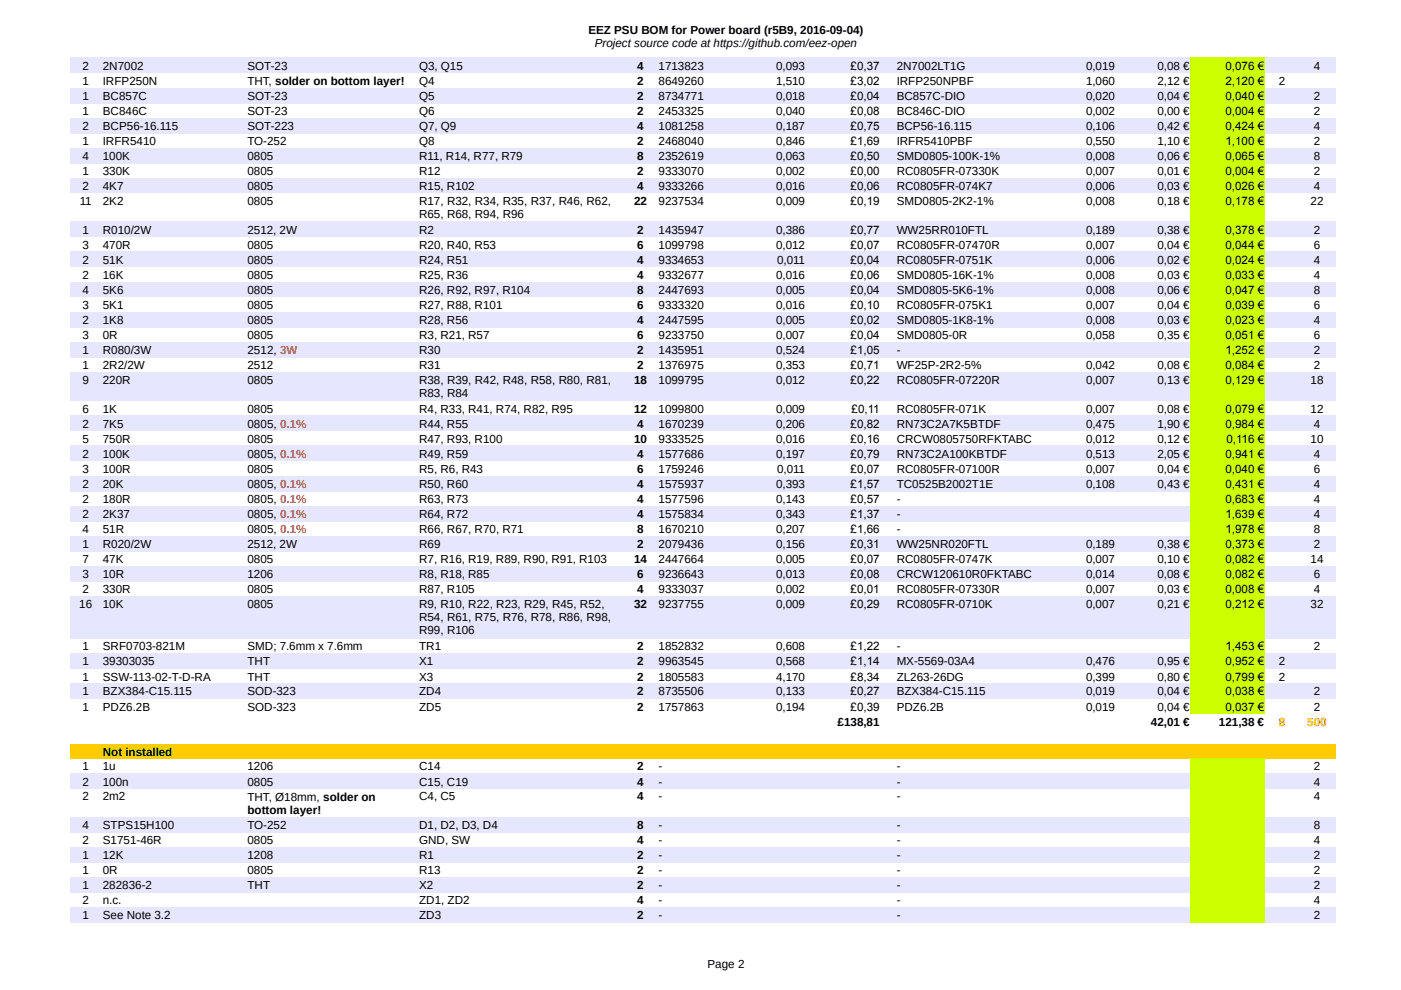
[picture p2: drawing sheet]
<svg xmlns="http://www.w3.org/2000/svg" width="297mm" height="210mm" viewBox="0 0 297 210" stroke-linecap="round" stroke-linejoin="round" font-family="sans-serif">
<defs><g id="words">
<g font-size="2.5">
<text x="124.7" y="7.3">EEZ PSU BOM for Power board (r5B9, 2016-09-04)</text>
<text x="126.1" y="10.1">Project source code at https://github.com/eez-open</text>
<text x="17.5" y="14.8">2</text>
<text x="17.5" y="18">1</text>
<text x="21.8" y="14.8">2N7002</text>
<text x="21.8" y="18">IRFP250N</text>
<text x="52.5" y="14.8">SOT-23</text>
<text x="88.9" y="14.8">Q3, Q15</text>
<text x="88.9" y="18">Q4</text>
<text x="135.1" y="14.8">4</text>
<text x="135.1" y="18">2</text>
<text x="139.6" y="14.8">1713823</text>
<text x="139.6" y="18">8649260</text>
<text x="164.5" y="14.8">0,093</text>
<text x="164.5" y="18">1,510</text>
<text x="180.3" y="14.8">£0,37</text>
<text x="180.3" y="18">£3,02</text>
<text x="190.1" y="14.8">2N7002LT1G</text>
<text x="190.1" y="18">IRFP250NPBF</text>
<text x="230.3" y="14.8">0,019</text>
<text x="230.3" y="18">1,060</text>
<text x="245.4" y="14.8">0,08 €</text>
<text x="245.4" y="18">2,12 €</text>
<text x="259.8" y="14.8">0,076 €</text>
<text x="259.8" y="18">2,120 €</text>
<text x="271.1" y="18">2</text>
<text x="278.6" y="14.8">4</text>
<text x="17.5" y="21.2">1</text>
<text x="21.8" y="21.2">BC857C</text>
<text x="52.5" y="21.2">SOT-23</text>
<text x="52.5" y="18">THT, solder on bottom layer!</text>
<text x="88.9" y="21.2">Q5</text>
<text x="135.1" y="21.2">2</text>
<text x="139.6" y="21.2">8734771</text>
<text x="164.5" y="21.2">0,018</text>
<text x="180.3" y="21.2">£0,04</text>
<text x="190.1" y="21.2">BC857C-DIO</text>
<text x="230.3" y="21.2">0,020</text>
<text x="245.4" y="21.2">0,04 €</text>
<text x="259.8" y="21.2">0,040 €</text>
<text x="278.6" y="21.2">2</text>
<text x="17.5" y="24.4">1</text>
<text x="17.5" y="27.6">2</text>
<text x="21.8" y="24.4">BC846C</text>
<text x="21.8" y="27.6">BCP56-16.115</text>
<text x="52.5" y="24.4">SOT-23</text>
<text x="52.5" y="27.6">SOT-223</text>
<text x="88.9" y="24.4">Q6</text>
<text x="88.9" y="27.6">Q7, Q9</text>
<text x="135.1" y="24.4">2</text>
<text x="135.1" y="27.6">4</text>
<text x="139.6" y="24.4">2453325</text>
<text x="139.6" y="27.6">1081258</text>
<text x="164.5" y="24.4">0,040</text>
<text x="164.5" y="27.6">0,187</text>
<text x="180.3" y="24.4">£0,08</text>
<text x="180.3" y="27.6">£0,75</text>
<text x="190.1" y="24.4">BC846C-DIO</text>
<text x="190.1" y="27.6">BCP56-16.115</text>
<text x="230.3" y="24.4">0,002</text>
<text x="230.3" y="27.6">0,106</text>
<text x="245.4" y="24.4">0,00 €</text>
<text x="245.4" y="27.6">0,42 €</text>
<text x="259.8" y="24.4">0,004 €</text>
<text x="259.8" y="27.6">0,424 €</text>
<text x="278.6" y="24.4">2</text>
<text x="278.6" y="27.6">4</text>
<text x="17.5" y="30.8">1</text>
<text x="17.5" y="34">4</text>
<text x="21.8" y="30.8">IRFR5410</text>
<text x="21.8" y="34">100K</text>
<text x="52.5" y="30.8">TO-252</text>
<text x="52.5" y="34">0805</text>
<text x="88.9" y="30.8">Q8</text>
<text x="88.9" y="34">R11, R14, R77, R79</text>
<text x="135.1" y="30.8">2</text>
<text x="135.1" y="34">8</text>
<text x="139.6" y="30.8">2468040</text>
<text x="139.6" y="34">2352619</text>
<text x="164.5" y="30.8">0,846</text>
<text x="164.5" y="34">0,063</text>
<text x="180.3" y="30.8">£1,69</text>
<text x="180.3" y="34">£0,50</text>
<text x="190.1" y="30.8">IRFR5410PBF</text>
<text x="190.1" y="34">SMD0805-100K-1%</text>
<text x="230.3" y="30.8">0,550</text>
<text x="230.3" y="34">0,008</text>
<text x="245.4" y="30.8">1,10 €</text>
<text x="245.4" y="34">0,06 €</text>
<text x="259.8" y="30.8">1,100 €</text>
<text x="259.8" y="34">0,065 €</text>
<text x="278.6" y="30.8">2</text>
<text x="278.6" y="34">8</text>
<text x="17.5" y="37.1">1</text>
<text x="17.5" y="40.4">2</text>
<text x="21.8" y="37.1">330K</text>
<text x="21.8" y="40.4">4K7</text>
<text x="52.5" y="37.1">0805</text>
<text x="52.5" y="40.4">0805</text>
<text x="88.9" y="37.1">R12</text>
<text x="88.9" y="40.4">R15, R102</text>
<text x="135.1" y="37.1">2</text>
<text x="135.1" y="40.4">4</text>
<text x="139.6" y="37.1">9333070</text>
<text x="139.6" y="40.4">9333266</text>
<text x="164.5" y="37.1">0,002</text>
<text x="164.5" y="40.4">0,016</text>
<text x="180.3" y="37.1">£0,00</text>
<text x="180.3" y="40.4">£0,06</text>
<text x="190.1" y="37.1">RC0805FR-07330K</text>
<text x="190.1" y="40.4">RC0805FR-074K7</text>
<text x="230.3" y="37.1">0,007</text>
<text x="230.3" y="40.4">0,006</text>
<text x="245.4" y="37.1">0,01 €</text>
<text x="245.4" y="40.4">0,03 €</text>
<text x="259.8" y="37.1">0,004 €</text>
<text x="259.8" y="40.4">0,026 €</text>
<text x="278.6" y="37.1">2</text>
<text x="278.6" y="40.4">4</text>
<text x="16.9" y="43.5">11</text>
<text x="21.8" y="43.5">2K2</text>
<text x="52.5" y="43.5">0805</text>
<text x="88.9" y="43.5">R17, R32, R34, R35, R37, R46, R62,</text>
<text x="88.9" y="46.3">R65, R68, R94, R96</text>
<text x="134.4" y="43.5">22</text>
<text x="139.6" y="43.5">9237534</text>
<text x="164.5" y="43.5">0,009</text>
<text x="180.3" y="43.5">£0,19</text>
<text x="190.1" y="43.5">SMD0805-2K2-1%</text>
<text x="230.3" y="43.5">0,008</text>
<text x="245.4" y="43.5">0,18 €</text>
<text x="259.8" y="43.5">0,178 €</text>
<text x="277.9" y="43.5">22</text>
<text x="17.5" y="49.5">1</text>
<text x="17.5" y="52.7">3</text>
<text x="21.8" y="49.5">R010/2W</text>
<text x="21.8" y="52.7">470R</text>
<text x="52.5" y="49.5">2512, 2W</text>
<text x="52.5" y="52.7">0805</text>
<text x="88.9" y="49.5">R2</text>
<text x="88.9" y="52.7">R20, R40, R53</text>
<text x="135.1" y="49.5">2</text>
<text x="135.1" y="52.7">6</text>
<text x="139.6" y="49.5">1435947</text>
<text x="139.6" y="52.7">1099798</text>
<text x="164.5" y="49.5">0,386</text>
<text x="164.5" y="52.7">0,012</text>
<text x="180.3" y="49.5">£0,77</text>
<text x="180.3" y="52.7">£0,07</text>
<text x="190.1" y="49.5">WW25RR010FTL</text>
<text x="190.1" y="52.7">RC0805FR-07470R</text>
<text x="230.3" y="49.5">0,189</text>
<text x="230.3" y="52.7">0,007</text>
<text x="245.4" y="49.5">0,38 €</text>
<text x="245.4" y="52.7">0,04 €</text>
<text x="259.8" y="49.5">0,378 €</text>
<text x="259.8" y="52.7">0,044 €</text>
<text x="278.6" y="49.5">2</text>
<text x="278.6" y="52.7">6</text>
<text x="17.5" y="55.9">2</text>
<text x="17.5" y="59.1">2</text>
<text x="21.8" y="55.9">51K</text>
<text x="21.8" y="59.1">16K</text>
<text x="52.5" y="55.9">0805</text>
<text x="52.5" y="59.1">0805</text>
<text x="88.9" y="55.9">R24, R51</text>
<text x="88.9" y="59.1">R25, R36</text>
<text x="135.1" y="55.9">4</text>
<text x="135.1" y="59.1">4</text>
<text x="139.6" y="55.9">9334653</text>
<text x="139.6" y="59.1">9332677</text>
<text x="164.5" y="59.1">0,016</text>
<text x="164.7" y="55.9">0,011</text>
<text x="180.3" y="55.9">£0,04</text>
<text x="180.3" y="59.1">£0,06</text>
<text x="190.1" y="55.9">RC0805FR-0751K</text>
<text x="190.1" y="59.1">SMD0805-16K-1%</text>
<text x="230.3" y="55.9">0,006</text>
<text x="230.3" y="59.1">0,008</text>
<text x="245.4" y="55.9">0,02 €</text>
<text x="245.4" y="59.1">0,03 €</text>
<text x="259.8" y="55.9">0,024 €</text>
<text x="259.8" y="59.1">0,033 €</text>
<text x="278.6" y="55.9">4</text>
<text x="278.6" y="59.1">4</text>
<text x="17.5" y="62.3">4</text>
<text x="17.5" y="65.5">3</text>
<text x="21.8" y="62.3">5K6</text>
<text x="21.8" y="65.5">5K1</text>
<text x="52.5" y="62.3">0805</text>
<text x="52.5" y="65.5">0805</text>
<text x="88.9" y="62.3">R26, R92, R97, R104</text>
<text x="88.9" y="65.5">R27, R88, R101</text>
<text x="135.1" y="62.3">8</text>
<text x="135.1" y="65.5">6</text>
<text x="139.6" y="62.3">2447693</text>
<text x="139.6" y="65.5">9333320</text>
<text x="164.5" y="62.3">0,005</text>
<text x="164.5" y="65.5">0,016</text>
<text x="180.3" y="62.3">£0,04</text>
<text x="180.3" y="65.5">£0,10</text>
<text x="190.1" y="62.3">SMD0805-5K6-1%</text>
<text x="190.1" y="65.5">RC0805FR-075K1</text>
<text x="230.3" y="62.3">0,008</text>
<text x="230.3" y="65.5">0,007</text>
<text x="245.4" y="62.3">0,06 €</text>
<text x="245.4" y="65.5">0,04 €</text>
<text x="259.8" y="62.3">0,047 €</text>
<text x="259.8" y="65.5">0,039 €</text>
<text x="278.6" y="62.3">8</text>
<text x="278.6" y="65.5">6</text>
<text x="17.5" y="68.7">2</text>
<text x="17.5" y="71.9">3</text>
<text x="21.8" y="68.7">1K8</text>
<text x="21.8" y="71.9">0R</text>
<text x="52.5" y="68.7">0805</text>
<text x="52.5" y="71.9">0805</text>
<text x="88.9" y="68.7">R28, R56</text>
<text x="88.9" y="71.9">R3, R21, R57</text>
<text x="135.1" y="68.7">4</text>
<text x="135.1" y="71.9">6</text>
<text x="139.6" y="68.7">2447595</text>
<text x="139.6" y="71.9">9233750</text>
<text x="164.5" y="68.7">0,005</text>
<text x="164.5" y="71.9">0,007</text>
<text x="180.3" y="68.7">£0,02</text>
<text x="180.3" y="71.9">£0,04</text>
<text x="190.1" y="68.7">SMD0805-1K8-1%</text>
<text x="190.1" y="71.9">SMD0805-0R</text>
<text x="230.3" y="68.7">0,008</text>
<text x="230.3" y="71.9">0,058</text>
<text x="245.4" y="68.7">0,03 €</text>
<text x="245.4" y="71.9">0,35 €</text>
<text x="259.8" y="68.7">0,023 €</text>
<text x="259.8" y="71.9">0,051 €</text>
<text x="278.6" y="68.7">4</text>
<text x="278.6" y="71.9">6</text>
<text x="17.5" y="75">1</text>
<text x="21.8" y="75">R080/3W</text>
<text x="52.5" y="75.1">2512, 3W</text>
<text x="88.9" y="75">R30</text>
<text x="135.1" y="75">2</text>
<text x="139.6" y="75">1435951</text>
<text x="164.5" y="75">0,524</text>
<text x="180.3" y="75">£1,05</text>
<text x="190.1" y="75">-</text>
<text x="259.8" y="75">1,252 €</text>
<text x="278.6" y="75">2</text>
<text x="17.5" y="78.2">1</text>
<text x="17.5" y="81.4">9</text>
<text x="21.8" y="78.2">2R2/2W</text>
<text x="21.8" y="81.4">220R</text>
<text x="52.5" y="78.2">2512</text>
<text x="52.5" y="81.4">0805</text>
<text x="88.9" y="78.2">R31</text>
<text x="88.9" y="81.5">R38, R39, R42, R48, R58, R80, R81,</text>
<text x="134.4" y="81.4">18</text>
<text x="135.1" y="78.2">2</text>
<text x="139.6" y="78.2">1376975</text>
<text x="139.6" y="81.4">1099795</text>
<text x="164.5" y="78.2">0,353</text>
<text x="164.5" y="81.4">0,012</text>
<text x="180.3" y="78.2">£0,71</text>
<text x="180.3" y="81.4">£0,22</text>
<text x="190.1" y="78.2">WF25P-2R2-5%</text>
<text x="190.1" y="81.4">RC0805FR-07220R</text>
<text x="230.3" y="78.2">0,042</text>
<text x="230.3" y="81.4">0,007</text>
<text x="245.4" y="78.2">0,08 €</text>
<text x="245.4" y="81.4">0,13 €</text>
<text x="259.8" y="78.2">0,084 €</text>
<text x="259.8" y="81.4">0,129 €</text>
<text x="277.9" y="81.4">18</text>
<text x="278.6" y="78.2">2</text>
<text x="17.5" y="87.5">6</text>
<text x="21.8" y="87.5">1K</text>
<text x="52.5" y="87.5">0805</text>
<text x="88.9" y="87.5">R4, R33, R41, R74, R82, R95</text>
<text x="88.9" y="84.2">R83, R84</text>
<text x="134.4" y="87.5">12</text>
<text x="139.6" y="87.5">1099800</text>
<text x="164.5" y="87.5">0,009</text>
<text x="180.6" y="87.5">£0,11</text>
<text x="190.1" y="87.5">RC0805FR-071K</text>
<text x="230.3" y="87.5">0,007</text>
<text x="245.4" y="87.5">0,08 €</text>
<text x="259.8" y="87.5">0,079 €</text>
<text x="277.9" y="87.5">12</text>
<text x="17.5" y="90.7">2</text>
<text x="17.5" y="93.9">5</text>
<text x="21.8" y="90.7">7K5</text>
<text x="21.8" y="93.9">750R</text>
<text x="52.5" y="93.9">0805</text>
<text x="52.5" y="90.7">0805, 0.1%</text>
<text x="88.9" y="90.7">R44, R55</text>
<text x="88.9" y="93.9">R47, R93, R100</text>
<text x="134.4" y="93.9">10</text>
<text x="135.1" y="90.7">4</text>
<text x="139.6" y="90.7">1670239</text>
<text x="139.6" y="93.9">9333525</text>
<text x="164.5" y="90.7">0,206</text>
<text x="164.5" y="93.9">0,016</text>
<text x="180.3" y="90.7">£0,82</text>
<text x="180.3" y="93.9">£0,16</text>
<text x="190.1" y="90.7">RN73C2A7K5BTDF</text>
<text x="190.1" y="93.9">CRCW0805750RFKTABC</text>
<text x="230.3" y="90.7">0,475</text>
<text x="230.3" y="93.9">0,012</text>
<text x="245.4" y="90.7">1,90 €</text>
<text x="245.4" y="93.9">0,12 €</text>
<text x="259.8" y="90.7">0,984 €</text>
<text x="260" y="93.9">0,116 €</text>
<text x="277.9" y="93.9">10</text>
<text x="278.6" y="90.7">4</text>
<text x="17.5" y="97">2</text>
<text x="17.5" y="100.3">3</text>
<text x="21.8" y="97">100K</text>
<text x="21.8" y="100.3">100R</text>
<text x="52.5" y="100.3">0805</text>
<text x="52.5" y="97.1">0805, 0.1%</text>
<text x="88.9" y="97">R49, R59</text>
<text x="88.9" y="100.3">R5, R6, R43</text>
<text x="135.1" y="97">4</text>
<text x="135.1" y="100.3">6</text>
<text x="139.6" y="97">1577686</text>
<text x="139.6" y="100.3">1759246</text>
<text x="164.5" y="97">0,197</text>
<text x="164.7" y="100.3">0,011</text>
<text x="180.3" y="97">£0,79</text>
<text x="180.3" y="100.3">£0,07</text>
<text x="190.1" y="97">RN73C2A100KBTDF</text>
<text x="190.1" y="100.3">RC0805FR-07100R</text>
<text x="230.3" y="97">0,513</text>
<text x="230.3" y="100.3">0,007</text>
<text x="245.4" y="97">2,05 €</text>
<text x="245.4" y="100.3">0,04 €</text>
<text x="259.8" y="97">0,941 €</text>
<text x="259.8" y="100.3">0,040 €</text>
<text x="278.6" y="97">4</text>
<text x="278.6" y="100.3">6</text>
<text x="17.5" y="103.4">2</text>
<text x="17.5" y="106.6">2</text>
<text x="21.8" y="103.4">20K</text>
<text x="21.8" y="106.6">180R</text>
<text x="52.5" y="103.5">0805, 0.1%</text>
<text x="52.5" y="106.7">0805, 0.1%</text>
<text x="88.9" y="103.4">R50, R60</text>
<text x="88.9" y="106.6">R63, R73</text>
<text x="135.1" y="103.4">4</text>
<text x="135.1" y="106.6">4</text>
<text x="139.6" y="103.4">1575937</text>
<text x="139.6" y="106.6">1577596</text>
<text x="164.5" y="103.4">0,393</text>
<text x="164.5" y="106.6">0,143</text>
<text x="180.3" y="103.4">£1,57</text>
<text x="180.3" y="106.6">£0,57</text>
<text x="190.1" y="103.4">TC0525B2002T1E</text>
<text x="190.1" y="106.6">-</text>
<text x="230.3" y="103.4">0,108</text>
<text x="245.4" y="103.4">0,43 €</text>
<text x="259.8" y="103.4">0,431 €</text>
<text x="259.8" y="106.6">0,683 €</text>
<text x="278.6" y="103.4">4</text>
<text x="278.6" y="106.6">4</text>
<text x="17.5" y="109.8">2</text>
<text x="17.5" y="113">4</text>
<text x="21.8" y="109.8">2K37</text>
<text x="21.8" y="113">51R</text>
<text x="52.5" y="109.9">0805, 0.1%</text>
<text x="52.5" y="113.1">0805, 0.1%</text>
<text x="88.9" y="109.8">R64, R72</text>
<text x="88.9" y="113">R66, R67, R70, R71</text>
<text x="135.1" y="109.8">4</text>
<text x="135.1" y="113">8</text>
<text x="139.6" y="109.8">1575834</text>
<text x="139.6" y="113">1670210</text>
<text x="164.5" y="109.8">0,343</text>
<text x="164.5" y="113">0,207</text>
<text x="180.3" y="109.8">£1,37</text>
<text x="180.3" y="113">£1,66</text>
<text x="190.1" y="109.8">-</text>
<text x="190.1" y="113">-</text>
<text x="259.8" y="109.8">1,639 €</text>
<text x="259.8" y="113">1,978 €</text>
<text x="278.6" y="109.8">4</text>
<text x="278.6" y="113">8</text>
<text x="17.5" y="116.2">1</text>
<text x="17.5" y="119.4">7</text>
<text x="21.8" y="116.2">R020/2W</text>
<text x="21.8" y="119.4">47K</text>
<text x="52.5" y="116.2">2512, 2W</text>
<text x="52.5" y="119.4">0805</text>
<text x="88.9" y="116.2">R69</text>
<text x="88.9" y="119.4">R7, R16, R19, R89, R90, R91, R103</text>
<text x="134.4" y="119.4">14</text>
<text x="135.1" y="116.2">2</text>
<text x="139.6" y="116.2">2079436</text>
<text x="139.6" y="119.4">2447664</text>
<text x="164.5" y="116.2">0,156</text>
<text x="164.5" y="119.4">0,005</text>
<text x="180.3" y="116.2">£0,31</text>
<text x="180.3" y="119.4">£0,07</text>
<text x="190.1" y="116.2">WW25NR020FTL</text>
<text x="190.1" y="119.4">RC0805FR-0747K</text>
<text x="230.3" y="116.2">0,189</text>
<text x="230.3" y="119.4">0,007</text>
<text x="245.4" y="116.2">0,38 €</text>
<text x="245.4" y="119.4">0,10 €</text>
<text x="259.8" y="116.2">0,373 €</text>
<text x="259.8" y="119.4">0,082 €</text>
<text x="277.9" y="119.4">14</text>
<text x="278.6" y="116.2">2</text>
<text x="17.5" y="122.6">3</text>
<text x="17.5" y="125.8">2</text>
<text x="21.8" y="122.6">10R</text>
<text x="21.8" y="125.8">330R</text>
<text x="52.5" y="122.6">1206</text>
<text x="52.5" y="125.8">0805</text>
<text x="88.9" y="122.6">R8, R18, R85</text>
<text x="88.9" y="125.8">R87, R105</text>
<text x="135.1" y="122.6">6</text>
<text x="135.1" y="125.8">4</text>
<text x="139.6" y="122.6">9236643</text>
<text x="139.6" y="125.8">9333037</text>
<text x="164.5" y="122.6">0,013</text>
<text x="164.5" y="125.8">0,002</text>
<text x="180.3" y="122.6">£0,08</text>
<text x="180.3" y="125.8">£0,01</text>
<text x="190.1" y="122.6">CRCW120610R0FKTABC</text>
<text x="190.1" y="125.8">RC0805FR-07330R</text>
<text x="230.3" y="122.6">0,014</text>
<text x="230.3" y="125.8">0,007</text>
<text x="245.4" y="122.6">0,08 €</text>
<text x="245.4" y="125.8">0,03 €</text>
<text x="259.8" y="122.6">0,082 €</text>
<text x="259.8" y="125.8">0,008 €</text>
<text x="278.6" y="122.6">6</text>
<text x="278.6" y="125.8">4</text>
<text x="16.8" y="129">16</text>
<text x="21.8" y="129">10K</text>
<text x="52.5" y="129">0805</text>
<text x="88.9" y="129">R9, R10, R22, R23, R29, R45, R52,</text>
<text x="88.9" y="131.8">R54, R61, R75, R76, R78, R86, R98,</text>
<text x="134.4" y="129">32</text>
<text x="139.6" y="129">9237755</text>
<text x="164.5" y="129">0,009</text>
<text x="180.3" y="129">£0,29</text>
<text x="190.1" y="129">RC0805FR-0710K</text>
<text x="230.3" y="129">0,007</text>
<text x="245.4" y="129">0,21 €</text>
<text x="259.8" y="129">0,212 €</text>
<text x="277.9" y="129">32</text>
<text x="17.5" y="137.9">1</text>
<text x="21.8" y="137.9">SRF0703-821M</text>
<text x="52.5" y="137.9">SMD; 7.6mm x 7.6mm</text>
<text x="88.9" y="137.9">TR1</text>
<text x="88.9" y="134.5">R99, R106</text>
<text x="135.1" y="137.9">2</text>
<text x="139.6" y="137.9">1852832</text>
<text x="164.5" y="137.9">0,608</text>
<text x="180.3" y="137.9">£1,22</text>
<text x="190.1" y="137.9">-</text>
<text x="259.8" y="137.9">1,453 €</text>
<text x="278.6" y="137.9">2</text>
<text x="17.5" y="141.1">1</text>
<text x="21.8" y="141.1">39303035</text>
<text x="52.5" y="141.1">THT</text>
<text x="88.9" y="141.1">X1</text>
<text x="135.1" y="141.1">2</text>
<text x="139.6" y="141.1">9963545</text>
<text x="164.5" y="141.1">0,568</text>
<text x="180.3" y="141.1">£1,14</text>
<text x="190.1" y="141.1">MX-5569-03A4</text>
<text x="230.3" y="141.1">0,476</text>
<text x="245.4" y="141.1">0,95 €</text>
<text x="259.8" y="141.1">0,952 €</text>
<text x="271.1" y="141.1">2</text>
<text x="17.5" y="144.3">1</text>
<text x="17.5" y="147.5">1</text>
<text x="21.8" y="144.3">SSW-113-02-T-D-RA</text>
<text x="21.8" y="147.5">BZX384-C15.115</text>
<text x="52.5" y="144.3">THT</text>
<text x="52.5" y="147.5">SOD-323</text>
<text x="88.9" y="144.3">X3</text>
<text x="88.9" y="147.5">ZD4</text>
<text x="135.1" y="144.3">2</text>
<text x="135.1" y="147.5">2</text>
<text x="139.6" y="144.3">1805583</text>
<text x="139.6" y="147.5">8735506</text>
<text x="164.5" y="144.3">4,170</text>
<text x="164.5" y="147.5">0,133</text>
<text x="180.3" y="144.3">£8,34</text>
<text x="180.3" y="147.5">£0,27</text>
<text x="190.1" y="144.3">ZL263-26DG</text>
<text x="190.1" y="147.5">BZX384-C15.115</text>
<text x="230.3" y="144.3">0,399</text>
<text x="230.3" y="147.5">0,019</text>
<text x="245.4" y="144.3">0,80 €</text>
<text x="245.4" y="147.5">0,04 €</text>
<text x="259.8" y="144.3">0,799 €</text>
<text x="259.8" y="147.5">0,038 €</text>
<text x="271.1" y="144.3">2</text>
<text x="278.6" y="147.5">2</text>
<text x="17.5" y="150.7">1</text>
<text x="21.8" y="150.7">PDZ6.2B</text>
<text x="52.5" y="150.7">SOD-323</text>
<text x="88.9" y="150.7">ZD5</text>
<text x="135.1" y="150.7">2</text>
<text x="139.6" y="150.7">1757863</text>
<text x="164.5" y="150.7">0,194</text>
<text x="177.6" y="153.8">£138,81</text>
<text x="180.3" y="150.7">£0,39</text>
<text x="190.1" y="150.7">PDZ6.2B</text>
<text x="230.3" y="150.7">0,019</text>
<text x="244" y="153.8">42,01 €</text>
<text x="245.4" y="150.7">0,04 €</text>
<text x="258.4" y="153.8">121,38 €</text>
<text x="259.8" y="150.7">0,037 €</text>
<text x="278.6" y="150.7">2</text>
<text x="21.8" y="160.2">Not installed</text>
<text x="17.5" y="163.3">1</text>
<text x="17.5" y="166.5">2</text>
<text x="21.8" y="163.3">1u</text>
<text x="21.8" y="166.5">100n</text>
<text x="52.5" y="163.3">1206</text>
<text x="52.5" y="166.5">0805</text>
<text x="88.9" y="163.3">C14</text>
<text x="88.9" y="166.5">C15, C19</text>
<text x="135.1" y="163.3">2</text>
<text x="135.1" y="166.5">4</text>
<text x="139.6" y="163.3">-</text>
<text x="139.6" y="166.5">-</text>
<text x="190.1" y="163.3">-</text>
<text x="190.1" y="166.5">-</text>
<text x="278.6" y="163.3">2</text>
<text x="278.6" y="166.5">4</text>
<text x="17.5" y="169.7">2</text>
<text x="21.8" y="169.7">2m2</text>
<text x="52.5" y="169.8">THT, Ø18mm, solder on</text>
<text x="52.5" y="172.5">bottom layer!</text>
<text x="88.9" y="169.7">C4, C5</text>
<text x="135.1" y="169.7">4</text>
<text x="139.6" y="169.7">-</text>
<text x="190.1" y="169.7">-</text>
<text x="278.6" y="169.7">4</text>
<text x="17.5" y="175.8">4</text>
<text x="17.5" y="179">2</text>
<text x="21.8" y="175.8">STPS15H100</text>
<text x="21.8" y="179">S1751-46R</text>
<text x="52.5" y="175.8">TO-252</text>
<text x="52.5" y="179">0805</text>
<text x="88.9" y="175.8">D1, D2, D3, D4</text>
<text x="88.9" y="179">GND, SW</text>
<text x="135.1" y="175.8">8</text>
<text x="135.1" y="179">4</text>
<text x="139.6" y="175.8">-</text>
<text x="139.6" y="179">-</text>
<text x="190.1" y="175.8">-</text>
<text x="190.1" y="179">-</text>
<text x="278.6" y="175.8">8</text>
<text x="278.6" y="179">4</text>
<text x="17.5" y="182.2">1</text>
<text x="17.5" y="185.3">1</text>
<text x="21.8" y="182.2">12K</text>
<text x="21.8" y="185.3">0R</text>
<text x="52.5" y="182.2">1208</text>
<text x="52.5" y="185.3">0805</text>
<text x="88.9" y="182.2">R1</text>
<text x="88.9" y="185.3">R13</text>
<text x="135.1" y="182.2">2</text>
<text x="135.1" y="185.3">2</text>
<text x="139.6" y="182.2">-</text>
<text x="139.6" y="185.3">-</text>
<text x="190.1" y="182.2">-</text>
<text x="190.1" y="185.3">-</text>
<text x="278.6" y="182.2">2</text>
<text x="278.6" y="185.3">2</text>
<text x="17.5" y="188.6">1</text>
<text x="17.5" y="191.7">2</text>
<text x="21.8" y="188.6">282836-2</text>
<text x="21.8" y="191.7">n.c.</text>
<text x="52.5" y="188.6">THT</text>
<text x="88.9" y="188.6">X2</text>
<text x="88.9" y="191.7">ZD1, ZD2</text>
<text x="135.1" y="188.6">2</text>
<text x="135.1" y="191.7">4</text>
<text x="139.6" y="188.6">-</text>
<text x="139.6" y="191.7">-</text>
<text x="190.1" y="188.6">-</text>
<text x="190.1" y="191.7">-</text>
<text x="278.6" y="188.6">2</text>
<text x="278.6" y="191.7">4</text>
<text x="17.5" y="194.9">1</text>
<text x="21.8" y="194.9">See Note 3.2</text>
<text x="88.9" y="194.9">ZD3</text>
<text x="135.1" y="194.9">2</text>
<text x="139.6" y="194.9">-</text>
<text x="190.1" y="194.9">-</text>
<text x="278.6" y="194.9">2</text>
<text x="150" y="205.3">Page 2</text>
</g>
<g font-size="2.5" fill="#f60">
<text x="271.1" y="153.8">8</text>
<text x="277.2" y="153.8">500</text>
</g>
</g></defs>
<path d="M14.8 12.3h237.6v3.2h-237.6z" fill-rule="evenodd" fill="#e6e6ff"/>
<path d="M252.4 12.3h15.9v3.2h-15.9z" fill-rule="evenodd" fill="#cf0"/>
<path d="M268.3 12.3h14.8v3.2h-14.8z" fill-rule="evenodd" fill="#e6e6ff"/>
<path d="M252.4 15.5h15.9v3.2h-15.9z" fill-rule="evenodd" fill="#cf0"/>
<path d="M14.8 18.7h237.6v3.2h-237.6z" fill-rule="evenodd" fill="#e6e6ff"/>
<path d="M252.4 18.7h15.9v3.2h-15.9z" fill-rule="evenodd" fill="#cf0"/>
<path d="M268.3 18.7h14.8v3.2h-14.8z" fill-rule="evenodd" fill="#e6e6ff"/>
<path d="M252.4 21.9h15.9v3.2h-15.9z" fill-rule="evenodd" fill="#cf0"/>
<path d="M14.8 25h237.6v3.3h-237.6z" fill-rule="evenodd" fill="#e6e6ff"/>
<path d="M252.4 25h15.9v3.3h-15.9z" fill-rule="evenodd" fill="#cf0"/>
<path d="M268.3 25h14.8v3.3h-14.8z" fill-rule="evenodd" fill="#e6e6ff"/>
<path d="M252.4 28.3h15.9v3.2h-15.9z" fill-rule="evenodd" fill="#cf0"/>
<path d="M14.8 31.4h237.6v3.2h-237.6z" fill-rule="evenodd" fill="#e6e6ff"/>
<path d="M252.4 31.4h15.9v3.2h-15.9z" fill-rule="evenodd" fill="#cf0"/>
<path d="M268.3 31.4h14.8v3.2h-14.8z" fill-rule="evenodd" fill="#e6e6ff"/>
<path d="M252.4 34.6h15.9v3.3h-15.9z" fill-rule="evenodd" fill="#cf0"/>
<path d="M14.8 37.8h237.6v3.2h-237.6z" fill-rule="evenodd" fill="#e6e6ff"/>
<path d="M252.4 37.8h15.9v3.2h-15.9z" fill-rule="evenodd" fill="#cf0"/>
<path d="M268.3 37.8h14.8v3.2h-14.8z" fill-rule="evenodd" fill="#e6e6ff"/>
<path d="M252.4 41h15.9v6.1h-15.9z" fill-rule="evenodd" fill="#cf0"/>
<path d="M14.8 47h237.6v3.2h-237.6z" fill-rule="evenodd" fill="#e6e6ff"/>
<path d="M252.4 47h15.9v3.2h-15.9z" fill-rule="evenodd" fill="#cf0"/>
<path d="M268.3 47h14.8v3.2h-14.8z" fill-rule="evenodd" fill="#e6e6ff"/>
<path d="M252.4 50.2h15.9v3.2h-15.9z" fill-rule="evenodd" fill="#cf0"/>
<path d="M14.8 53.4h237.6v3.2h-237.6z" fill-rule="evenodd" fill="#e6e6ff"/>
<path d="M252.4 53.4h15.9v3.2h-15.9z" fill-rule="evenodd" fill="#cf0"/>
<path d="M268.3 53.4h14.8v3.2h-14.8z" fill-rule="evenodd" fill="#e6e6ff"/>
<path d="M252.4 56.6h15.9v3.2h-15.9z" fill-rule="evenodd" fill="#cf0"/>
<path d="M14.8 59.8h237.6v3.2h-237.6z" fill-rule="evenodd" fill="#e6e6ff"/>
<path d="M252.4 59.8h15.9v3.2h-15.9z" fill-rule="evenodd" fill="#cf0"/>
<path d="M268.3 59.8h14.8v3.2h-14.8z" fill-rule="evenodd" fill="#e6e6ff"/>
<path d="M252.4 63h15.9v3.2h-15.9z" fill-rule="evenodd" fill="#cf0"/>
<path d="M14.8 66.1h237.6v3.3h-237.6z" fill-rule="evenodd" fill="#e6e6ff"/>
<path d="M252.4 66.1h15.9v3.3h-15.9z" fill-rule="evenodd" fill="#cf0"/>
<path d="M268.3 66.1h14.8v3.3h-14.8z" fill-rule="evenodd" fill="#e6e6ff"/>
<path d="M252.4 69.3h15.9v3.2h-15.9z" fill-rule="evenodd" fill="#cf0"/>
<path d="M14.8 72.5h237.6v3.2h-237.6z" fill-rule="evenodd" fill="#e6e6ff"/>
<path d="M252.4 72.5h15.9v3.2h-15.9z" fill-rule="evenodd" fill="#cf0"/>
<path d="M268.3 72.5h14.8v3.2h-14.8z" fill-rule="evenodd" fill="#e6e6ff"/>
<path d="M252.4 75.7h15.9v3.2h-15.9z" fill-rule="evenodd" fill="#cf0"/>
<path d="M14.8 78.9h237.6v6.1h-237.6z" fill-rule="evenodd" fill="#e6e6ff"/>
<path d="M252.4 78.9h15.9v6.1h-15.9z" fill-rule="evenodd" fill="#cf0"/>
<path d="M268.3 78.9h14.8v6.1h-14.8z" fill-rule="evenodd" fill="#e6e6ff"/>
<path d="M252.4 84.9h15.9v3.3h-15.9z" fill-rule="evenodd" fill="#cf0"/>
<path d="M14.8 88.2h237.6v3.2h-237.6z" fill-rule="evenodd" fill="#e6e6ff"/>
<path d="M252.4 88.2h15.9v3.2h-15.9z" fill-rule="evenodd" fill="#cf0"/>
<path d="M268.3 88.2h14.8v3.2h-14.8z" fill-rule="evenodd" fill="#e6e6ff"/>
<path d="M252.4 91.3h15.9v3.2h-15.9z" fill-rule="evenodd" fill="#cf0"/>
<path d="M14.8 94.5h237.6v3.3h-237.6z" fill-rule="evenodd" fill="#e6e6ff"/>
<path d="M252.4 94.5h15.9v3.3h-15.9z" fill-rule="evenodd" fill="#cf0"/>
<path d="M268.3 94.5h14.8v3.3h-14.8z" fill-rule="evenodd" fill="#e6e6ff"/>
<path d="M252.4 97.7h15.9v3.2h-15.9z" fill-rule="evenodd" fill="#cf0"/>
<path d="M14.8 100.9h237.6v3.2h-237.6z" fill-rule="evenodd" fill="#e6e6ff"/>
<path d="M252.4 100.9h15.9v3.2h-15.9z" fill-rule="evenodd" fill="#cf0"/>
<path d="M268.3 100.9h14.8v3.2h-14.8z" fill-rule="evenodd" fill="#e6e6ff"/>
<path d="M252.4 104.1h15.9v3.2h-15.9z" fill-rule="evenodd" fill="#cf0"/>
<path d="M14.8 107.3h237.6v3.2h-237.6z" fill-rule="evenodd" fill="#e6e6ff"/>
<path d="M252.4 107.3h15.9v3.2h-15.9z" fill-rule="evenodd" fill="#cf0"/>
<path d="M268.3 107.3h14.8v3.2h-14.8z" fill-rule="evenodd" fill="#e6e6ff"/>
<path d="M252.4 110.5h15.9v3.2h-15.9z" fill-rule="evenodd" fill="#cf0"/>
<path d="M14.8 113.7h237.6v3.2h-237.6z" fill-rule="evenodd" fill="#e6e6ff"/>
<path d="M252.4 113.7h15.9v3.2h-15.9z" fill-rule="evenodd" fill="#cf0"/>
<path d="M268.3 113.7h14.8v3.2h-14.8z" fill-rule="evenodd" fill="#e6e6ff"/>
<path d="M252.4 116.9h15.9v3.2h-15.9z" fill-rule="evenodd" fill="#cf0"/>
<path d="M14.8 120.1h237.6v3.2h-237.6z" fill-rule="evenodd" fill="#e6e6ff"/>
<path d="M252.4 120.1h15.9v3.2h-15.9z" fill-rule="evenodd" fill="#cf0"/>
<path d="M268.3 120.1h14.8v3.2h-14.8z" fill-rule="evenodd" fill="#e6e6ff"/>
<path d="M252.4 123.3h15.9v3.2h-15.9z" fill-rule="evenodd" fill="#cf0"/>
<path d="M14.8 126.5h237.6v8.9h-237.6z" fill-rule="evenodd" fill="#e6e6ff"/>
<path d="M252.4 126.5h15.9v8.9h-15.9z" fill-rule="evenodd" fill="#cf0"/>
<path d="M268.3 126.5h14.8v8.9h-14.8z" fill-rule="evenodd" fill="#e6e6ff"/>
<path d="M252.4 135.4h15.9v3.2h-15.9z" fill-rule="evenodd" fill="#cf0"/>
<path d="M14.8 138.6h237.6v3.2h-237.6z" fill-rule="evenodd" fill="#e6e6ff"/>
<path d="M252.4 138.6h15.9v3.2h-15.9z" fill-rule="evenodd" fill="#cf0"/>
<path d="M268.3 138.6h14.8v3.2h-14.8z" fill-rule="evenodd" fill="#e6e6ff"/>
<path d="M252.4 141.7h15.9v3.3h-15.9z" fill-rule="evenodd" fill="#cf0"/>
<path d="M14.8 145h237.6v3.2h-237.6z" fill-rule="evenodd" fill="#e6e6ff"/>
<path d="M252.4 145h15.9v3.2h-15.9z" fill-rule="evenodd" fill="#cf0"/>
<path d="M268.3 145h14.8v3.2h-14.8z" fill-rule="evenodd" fill="#e6e6ff"/>
<path d="M252.4 148.1h15.9v3.2h-15.9z" fill-rule="evenodd" fill="#cf0"/>
<path d="M14.8 157.7h268.3v3.2h-268.3z" fill-rule="evenodd" fill="#fc0"/>
<path d="M252.4 160.8h15.9v3.2h-15.9z" fill-rule="evenodd" fill="#cf0"/>
<path d="M14.8 164h237.6v3.3h-237.6z" fill-rule="evenodd" fill="#e6e6ff"/>
<path d="M252.4 164h15.9v3.3h-15.9z" fill-rule="evenodd" fill="#cf0"/>
<path d="M268.3 164h14.8v3.3h-14.8z" fill-rule="evenodd" fill="#e6e6ff"/>
<path d="M252.4 167.2h15.9v6.1h-15.9z" fill-rule="evenodd" fill="#cf0"/>
<path d="M14.8 173.2h237.6v3.3h-237.6z" fill-rule="evenodd" fill="#e6e6ff"/>
<path d="M252.4 173.2h15.9v3.3h-15.9z" fill-rule="evenodd" fill="#cf0"/>
<path d="M268.3 173.2h14.8v3.3h-14.8z" fill-rule="evenodd" fill="#e6e6ff"/>
<path d="M252.4 176.5h15.9v3.2h-15.9z" fill-rule="evenodd" fill="#cf0"/>
<path d="M14.8 179.6h237.6v3.2h-237.6z" fill-rule="evenodd" fill="#e6e6ff"/>
<path d="M252.4 179.6h15.9v3.2h-15.9z" fill-rule="evenodd" fill="#cf0"/>
<path d="M268.3 179.6h14.8v3.2h-14.8z" fill-rule="evenodd" fill="#e6e6ff"/>
<path d="M252.4 182.8h15.9v3.3h-15.9z" fill-rule="evenodd" fill="#cf0"/>
<path d="M14.8 186h237.6v3.2h-237.6z" fill-rule="evenodd" fill="#e6e6ff"/>
<path d="M252.4 186h15.9v3.2h-15.9z" fill-rule="evenodd" fill="#cf0"/>
<path d="M268.3 186h14.8v3.2h-14.8z" fill-rule="evenodd" fill="#e6e6ff"/>
<path d="M252.4 189.2h15.9v3.2h-15.9z" fill-rule="evenodd" fill="#cf0"/>
<path d="M14.8 192.4h237.6v3.2h-237.6z" fill-rule="evenodd" fill="#e6e6ff"/>
<path d="M252.4 192.4h15.9v3.2h-15.9z" fill-rule="evenodd" fill="#cf0"/>
<path d="M268.3 192.4h14.8v3.2h-14.8z" fill-rule="evenodd" fill="#e6e6ff"/>
<use href="#words"/>
</svg>
